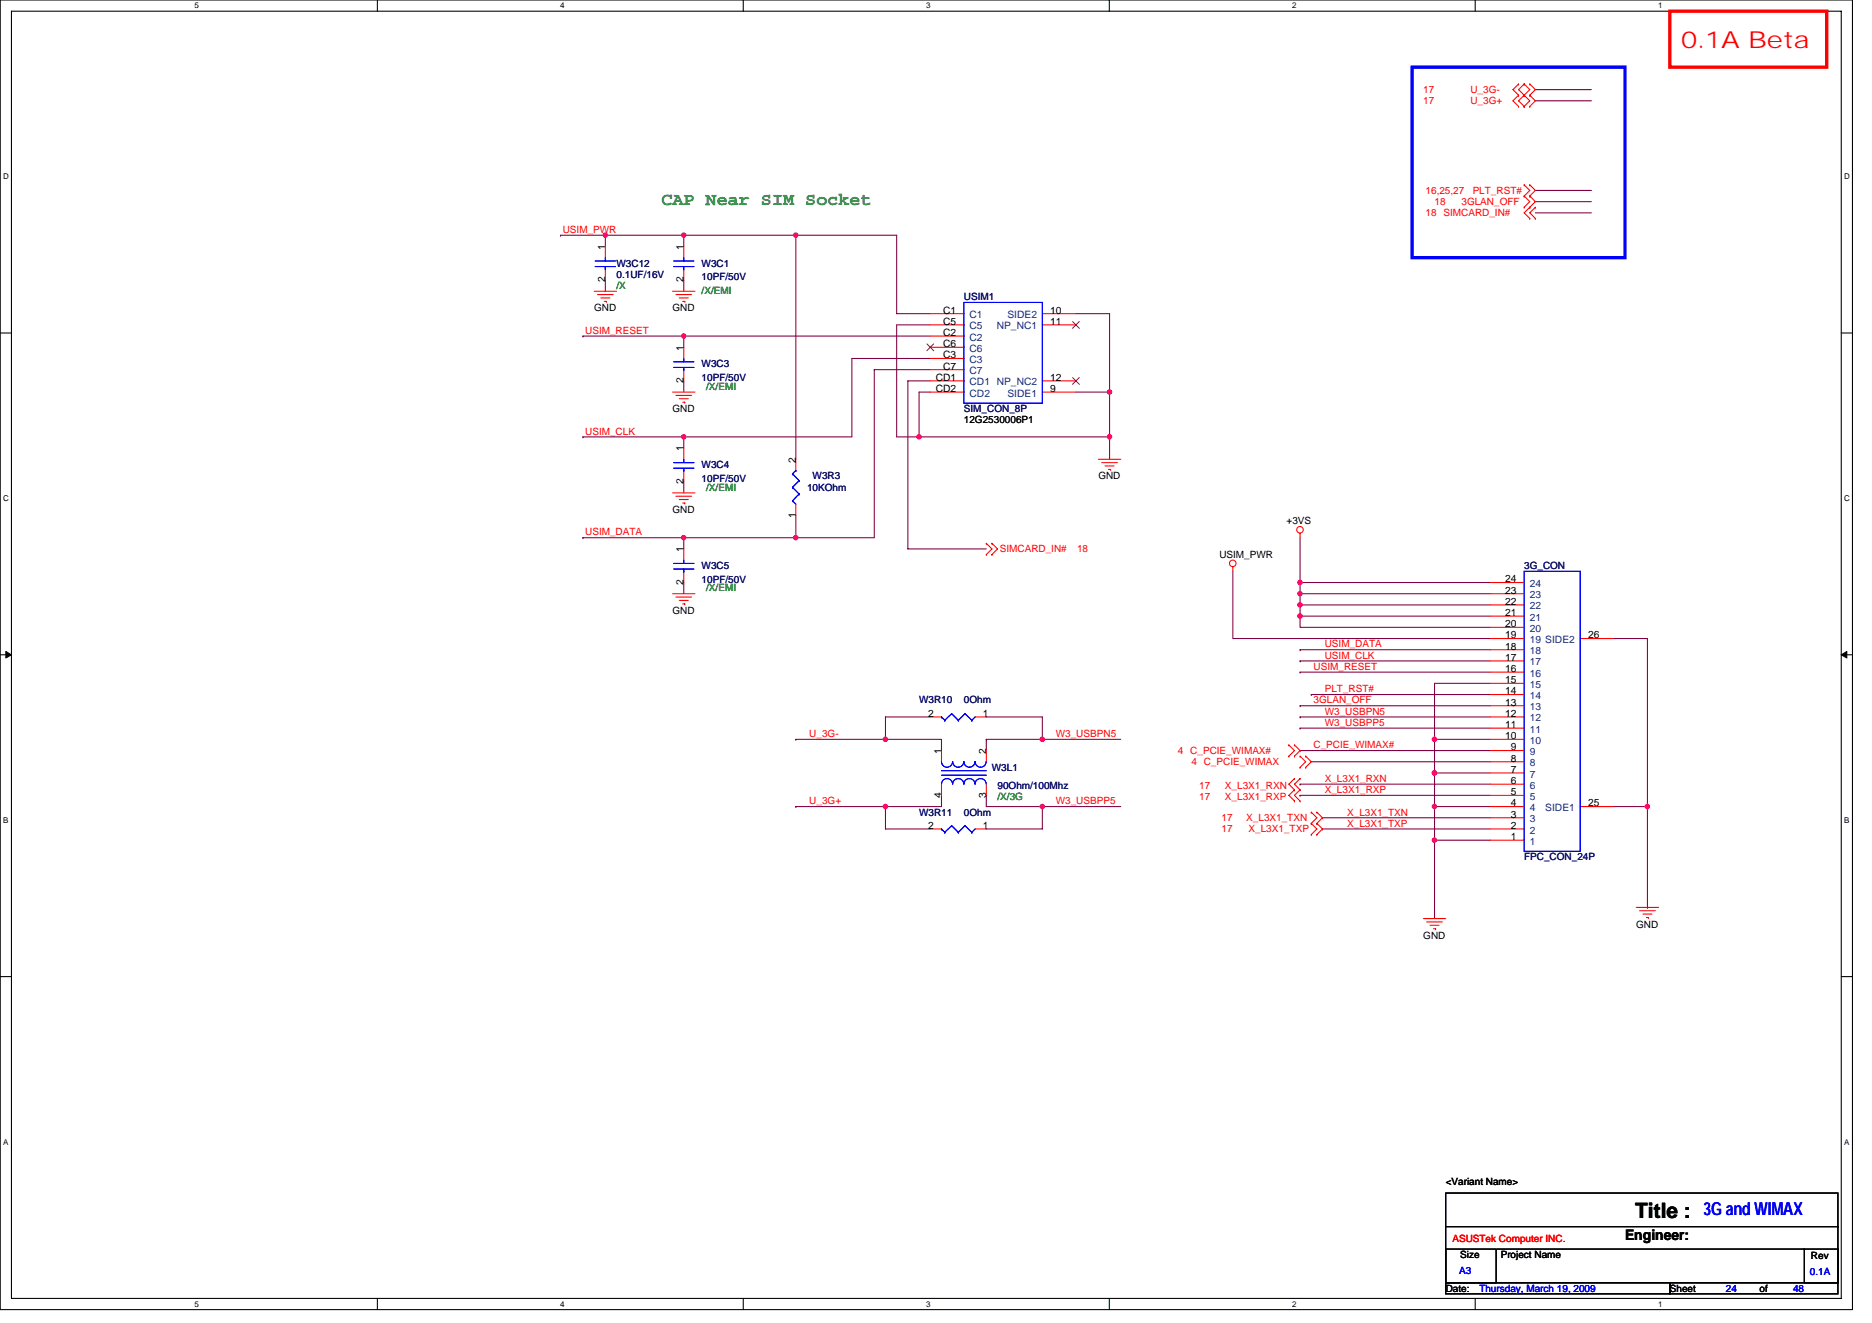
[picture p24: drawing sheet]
<svg xmlns="http://www.w3.org/2000/svg" width="297mm" height="210mm" viewBox="0 0 297 210" stroke-linecap="round" stroke-linejoin="round" font-family="sans-serif">
<defs><g id="words">
<text font-size="3.7" fill="#f00" x="266.7" y="7.7">0.1A Beta</text>
<text font-size="3.4" x="259.5" y="193.4">Title :</text>
<text font-size="2.8" fill="#008000" x="104.9" y="32.6">CAP Near SIM Socket</text>
<text font-size="2.8" fill="#00f" x="270.3" y="192.8">3G and WIMAX</text>
<text font-size="2.3" x="257.8" y="196.8">Engineer:</text>
<g font-size="1.6" fill="#f00">
<text x="225.8" y="14.8">17</text>
<text x="225.8" y="16.5">17</text>
<text x="233.3" y="14.8">U_3G-</text>
<text x="233.3" y="16.5">U_3G+</text>
<text x="226.2" y="30.8">16,25,27</text>
<text x="226.2" y="34.3">18 SIMCARD_IN#</text>
<text x="227.6" y="32.5">18</text>
<text x="231.9" y="32.5">3GLAN_OFF</text>
<text x="233.7" y="30.8">PLT_RST#</text>
<text x="89.3" y="37">USIM_PWR</text>
<text x="92.9" y="53">USIM_RESET</text>
<text x="92.9" y="69">USIM_CLK</text>
<text x="92.9" y="85">USIM_DATA</text>
<text x="158.6" y="87.7">SIMCARD_IN#</text>
<text x="170.9" y="87.7">18</text>
<text x="208.4" y="106.3">USIM_RESET</text>
<text x="210.2" y="102.8">USIM_DATA</text>
<text x="210.2" y="104.5">USIM_CLK</text>
<text x="208.4" y="111.7">3GLAN_OFF</text>
<text x="210.2" y="109.9">PLT_RST#</text>
<text x="210.2" y="113.4">W3_USBPN5</text>
<text x="128.4" y="117">U_3G-</text>
<text x="167.5" y="117">W3_USBPN5</text>
<text x="186.9" y="119.7">4 C_PCIE_WIMAX#</text>
<text x="208.4" y="118.8">C_PCIE_WIMAX#</text>
<text x="210.2" y="115.2">W3_USBPP5</text>
<text x="189" y="121.4">4 C_PCIE_WIMAX</text>
<text x="190.3" y="125.2">17</text>
<text x="194.4" y="125.2">X_L3X1_RXN</text>
<text x="210.2" y="124.1">X_L3X1_RXN</text>
<text x="210.2" y="125.9">X_L3X1_RXP</text>
<text x="128.4" y="127.7">U_3G+</text>
<text x="167.5" y="127.7">W3_USBPP5</text>
<text x="190.3" y="126.9">17</text>
<text x="193.8" y="130.3">17</text>
<text x="194.4" y="126.9">X_L3X1_RXP</text>
<text x="197.8" y="130.3">X_L3X1_TXN</text>
<text x="213.8" y="131.2">X_L3X1_TXP</text>
<text x="213.8" y="129.4">X_L3X1_TXN</text>
<text x="193.8" y="132.1">17</text>
<text x="198.1" y="132.1">X_L3X1_TXP</text>
<text x="230.5" y="197.2">ASUSTek Computer INC.</text>
</g>
<g font-size="1.6">
<text x="96" y="39.6" transform="rotate(-90 96 39.6)">1</text>
<text x="108.5" y="39.6" transform="rotate(-90 108.5 39.6)">1</text>
<text x="96" y="44.8" transform="rotate(-90 96 44.8)">2</text>
<text x="108.5" y="44.8" transform="rotate(-90 108.5 44.8)">2</text>
<text x="94.3" y="49.4">GND</text>
<text x="106.7" y="49.4">GND</text>
<text x="149.6" y="49.8">C1</text>
<text x="149.6" y="51.5">C5</text>
<text x="149.6" y="53.3">C2</text>
<text x="166.6" y="51.5">11</text>
<text x="166.6" y="49.8">10</text>
<text x="108.5" y="55.6" transform="rotate(-90 108.5 55.6)">1</text>
<text x="149.6" y="55.1">C6</text>
<text x="149.6" y="56.9">C3</text>
<text x="149.6" y="58.7">C7</text>
<text x="106.7" y="65.4">GND</text>
<text x="108.5" y="60.8" transform="rotate(-90 108.5 60.8)">2</text>
<text x="148.5" y="60.4">CD1</text>
<text x="148.5" y="62.2">CD2</text>
<text x="166.6" y="60.4">12</text>
<text x="166.6" y="62.2">9</text>
<text x="108.5" y="71.6" transform="rotate(-90 108.5 71.6)">1</text>
<text x="152.9" y="67.2">12G2530006P1</text>
<text x="108.5" y="76.8" transform="rotate(-90 108.5 76.8)">2</text>
<text x="126.3" y="73.4" transform="rotate(-90 126.3 73.4)">2</text>
<text x="174.3" y="76.1">GND</text>
<text x="106.7" y="81.4">GND</text>
<text x="126.3" y="82.2" transform="rotate(-90 126.3 82.2)">1</text>
<text x="204.1" y="83.2">+3VS</text>
<text x="108.5" y="87.7" transform="rotate(-90 108.5 87.7)">1</text>
<text x="193.5" y="88.5">USIM_PWR</text>
<text x="108.5" y="92.8" transform="rotate(-90 108.5 92.8)">2</text>
<text x="238.8" y="92.4">24</text>
<text x="238.8" y="94.2">23</text>
<text x="238.8" y="96">22</text>
<text x="106.7" y="97.4">GND</text>
<text x="238.8" y="97.8">21</text>
<text x="238.8" y="99.5">20</text>
<text x="238.8" y="101.3">19</text>
<text x="252" y="101.3">26</text>
<text x="238.8" y="103.1">18</text>
<text x="238.8" y="104.9">17</text>
<text x="238.8" y="106.7">16</text>
<text x="147.3" y="113.8">2</text>
<text x="156" y="113.8">1</text>
<text x="238.8" y="108.4">15</text>
<text x="238.8" y="110.2">14</text>
<text x="238.8" y="112">13</text>
<text x="238.8" y="113.8">12</text>
<text x="149.4" y="119.7" transform="rotate(-90 149.4 119.7)">1</text>
<text x="156.5" y="119.7" transform="rotate(-90 156.5 119.7)">2</text>
<text x="238.8" y="117.3">10</text>
<text x="238.8" y="115.5">11</text>
<text x="239.7" y="119.1">9</text>
<text x="239.7" y="120.9">8</text>
<text x="239.7" y="122.7">7</text>
<text x="239.7" y="124.4">6</text>
<text x="147.3" y="131.6">2</text>
<text x="149.4" y="126.6" transform="rotate(-90 149.4 126.6)">4</text>
<text x="156" y="131.6">1</text>
<text x="156.5" y="126.6" transform="rotate(-90 156.5 126.6)">3</text>
<text x="239.7" y="126.2">5</text>
<text x="239.7" y="128">4</text>
<text x="239.7" y="129.8">3</text>
<text x="239.7" y="131.6">2</text>
<text x="252" y="128">25</text>
<text x="239.7" y="133.3">1</text>
<text x="225.8" y="149">GND</text>
<text x="259.6" y="147.2">GND</text>
<text x="229.4" y="188.1">&lt;Variant Name&gt;</text>
<text x="231.7" y="199.7">Size</text>
<text x="238.1" y="199.7">Project Name</text>
<text x="287.4" y="199.8">Rev</text>
<text x="229.4" y="205">Date:</text>
<text x="265" y="205">Sheet</text>
<text x="279.2" y="205">of</text>
</g>
<g font-size="1.6" fill="#000080">
<text x="97.8" y="42.3">W3C12</text>
<text x="97.8" y="44.1">0.1UF/16V</text>
<text x="111.3" y="42.3">W3C1</text>
<text x="111.3" y="44.5">10PF/50V</text>
<text x="152.9" y="47.6">USIM1</text>
<text x="111.3" y="58.3">W3C3</text>
<text x="111.3" y="60.5">10PF/50V</text>
<text x="152.9" y="65.4">SIM_CON_8P</text>
<text x="111.3" y="74.3">W3C4</text>
<text x="111.3" y="76.5">10PF/50V</text>
<text x="128.1" y="77.9">10KOhm</text>
<text x="128.9" y="76.1">W3R3</text>
<text x="111.3" y="90.3">W3C5</text>
<text x="111.3" y="92.5">10PF/50V</text>
<text x="241.8" y="90.3">3G_CON</text>
<text x="145.8" y="111.7">W3R10</text>
<text x="152.9" y="111.7">0Ohm</text>
<text x="157.4" y="122.3">W3L1</text>
<text x="158.3" y="125.2">90Ohm/100Mhz</text>
<text x="145.8" y="129.4">W3R11</text>
<text x="152.9" y="129.4">0Ohm</text>
<text x="241.8" y="136.5">FPC_CON_24P</text>
</g>
<g font-size="1.6" fill="#008000">
<text x="97.8" y="45.9">/X</text>
<text x="111.3" y="46.6">/X/EMI</text>
<text x="112.1" y="61.9">/X/EMI</text>
<text x="112.1" y="77.9">/X/EMI</text>
<text x="112.1" y="93.9">/X/EMI</text>
<text x="158.3" y="126.9">/X/3G</text>
</g>
<g font-size="1.6" fill="#004080">
<text x="153.8" y="50.5">C1</text>
<text x="153.8" y="52.3">C5</text>
<text x="158.2" y="52.3">NP_NC1</text>
<text x="159.8" y="50.5">SIDE2</text>
<text x="153.8" y="54.1">C2</text>
<text x="153.8" y="55.8">C6</text>
<text x="153.8" y="57.6">C3</text>
<text x="153.8" y="59.4">C7</text>
<text x="153.8" y="61.2">CD1 NP_NC2</text>
<text x="153.8" y="62.9">CD2</text>
<text x="159.8" y="62.9">SIDE1</text>
<text x="242.7" y="93.2">24</text>
<text x="242.7" y="95">23</text>
<text x="242.7" y="96.7">22</text>
<text x="242.7" y="98.5">21</text>
<text x="242.7" y="100.3">20</text>
<text x="242.7" y="102.1">19 SIDE2</text>
<text x="242.7" y="103.8">18</text>
<text x="242.7" y="105.6">17</text>
<text x="242.7" y="107.4">16</text>
<text x="242.7" y="109.2">15</text>
<text x="242.7" y="111">14</text>
<text x="242.7" y="112.7">13</text>
<text x="242.7" y="114.5">12</text>
<text x="242.7" y="118.1">10</text>
<text x="242.7" y="116.3">11</text>
<text x="242.7" y="119.8">9</text>
<text x="242.7" y="121.6">8</text>
<text x="242.7" y="123.4">7</text>
<text x="242.7" y="125.2">6</text>
<text x="242.7" y="127">5</text>
<text x="242.7" y="128.7">4</text>
<text x="242.7" y="130.5">3</text>
<text x="245.2" y="128.7">SIDE1</text>
<text x="242.7" y="132.3">2</text>
<text x="242.7" y="134.1">1</text>
</g>
<g font-size="1.6" fill="#00f">
<text x="231.5" y="202.2">A3</text>
<text x="287.2" y="202.3">0.1A</text>
<text x="234.7" y="205">Thursday, March 19, 2009</text>
<text x="273.9" y="205">24</text>
<text x="284.5" y="205">48</text>
</g>
<g font-size="1.3">
<text x="30.8" y="1.3">5</text>
<text x="88.9" y="1.3">4</text>
<text x="147" y="1.3">3</text>
<text x="205" y="1.3">2</text>
<text x="263.1" y="1.3">1</text>
<text x=".5" y="28.4">D</text>
<text x="292.6" y="28.4">D</text>
<text x=".5" y="79.5">C</text>
<text x="292.6" y="79.5">C</text>
<text x=".5" y="130.6">B</text>
<text x="292.6" y="130.6">B</text>
<text x=".5" y="181.7">A</text>
<text x="292.6" y="181.7">A</text>
<text x="30.8" y="207.4">5</text>
<text x="88.9" y="207.4">4</text>
<text x="147" y="207.4">3</text>
<text x="205" y="207.4">2</text>
<text x="263.1" y="207.4">1</text>
</g>
</g></defs>
<path d="M0 0h293.9v207.9h-293.9zM1.8 1.8h290.4v204.3h-290.4z" fill="none" stroke="#000" stroke-width=".17"/>
<g fill="#fff">
<path d="M30.8 .2h.7v1.4h-.7z"/>
<path d="M30.8 206.3h.7v1.4h-.7z"/>
</g>
<path d="M59.9 0v1.8M59.9 206.1v1.8" fill="none" stroke="#000" stroke-width=".17"/>
<g fill="#fff">
<path d="M88.9 .2h.7v1.4h-.7z"/>
<path d="M88.9 206.3h.7v1.4h-.7z"/>
</g>
<path d="M117.9 0v1.8M117.9 206.1v1.8" fill="none" stroke="#000" stroke-width=".17"/>
<g fill="#fff">
<path d="M147 .2h.7v1.4h-.7z"/>
<path d="M147 206.3h.7v1.4h-.7z"/>
</g>
<path d="M176 0v1.8M176 206.1v1.8" fill="none" stroke="#000" stroke-width=".17"/>
<g fill="#fff">
<path d="M205 .2h.7v1.4h-.7z"/>
<path d="M205 206.3h.7v1.4h-.7z"/>
</g>
<path d="M234.1 0v1.8M234.1 206.1v1.8" fill="none" stroke="#000" stroke-width=".17"/>
<g fill="#fff">
<path d="M263.1 .2h.7v1.4h-.7z"/>
<path d="M263.1 206.3h.7v1.4h-.7z"/>
<path d="M.5 27.3h.9v1.4h-.9z"/>
<path d="M292.6 27.3h.9v1.4h-.9z"/>
<path d="M.5 78.4h.9v1.4h-.9z"/>
<path d="M292.6 78.4h.9v1.4h-.9z"/>
</g>
<path d="M0 52.9h1.8M292.2 52.9h1.7" fill="none" stroke="#000" stroke-width=".17"/>
<g fill="#fff">
<path d="M.5 129.5h.8v1.4h-.8z"/>
<path d="M292.6 129.5h.9v1.4h-.9z"/>
</g>
<path d="M0 103.9h1.8M292.2 103.9h1.7" fill="none" stroke="#000" stroke-width=".17"/>
<path d="M.9 103.4l.9 .5-.9 .5zM292.2 103.9l.8-.5v1z" fill="#000" stroke="#000" stroke-width=".16"/>
<g fill="#fff">
<path d="M.5 180.5h.8v1.4h-.8z"/>
<path d="M292.6 180.5h.9v1.4h-.9z"/>
</g>
<path d="M0 155h1.8M292.2 155h1.7M229.4 189.4h62.2v14.2h-62.2zM229.4 198.2h8v5.4h-8zM229.4 194.7h62.2M237.6 198.2h48.7M286.3 198.2h5.3v5.4h-5.3zM286.3 198.2h.1M291.6 194.7h.1M229.4 203.6h35.6v1.8h-35.6zM265 203.6h26.6v1.8h-26.6z" fill="none" stroke="#000" stroke-width=".17"/>
<g fill="none" stroke="#800040" stroke-width=".17">
<path d="M243.6 14.2h8.9M243.6 16h8.9M88.9 37.3h7.2v1.8M88.9 37.3h.1M96.1 37.3h.1M96.1 37.3h46.2v12.5h5.3M108.5 37.3h.1M108.5 37.3v1.8M126.3 37.3h.1M126.3 37.3v35.6M243.6 30.2h8.9M243.6 32h8.9"/>
<path d="M243.6 33.8h8.9M92.5 53.3h.1M92.5 53.3h55.1M96.1 44.4v1.8M108.5 53.3h.1M108.5 53.3v1.8M108.5 44.4v1.8M147.6 56.9h-12.4v12.4h-42.7M147.6 58.7h-8.9v26.6h-46.2M147.6 51.6h-5.3v17.7h3.5M170.7 49.8h5.4v12.4M92.5 69.3h.1"/>
<path d="M108.5 69.3h.1M108.5 69.3v1.8M108.5 60.5v1.7M108.5 76.5v1.7M145.8 69.3h.1M145.8 69.3h30.3M147.6 62.2h-1.8v7.1M147.6 60.5h-3.5v26.6h12.4M170.7 62.2h5.4M176.1 69.3v3.6M176.1 62.2h.1M176.1 62.2v7.1"/>
<path d="M92.5 85.3h.1M108.5 85.3h.1M108.5 92.5v1.7M108.5 85.3v1.8M126.3 85.3h.1M126.3 81.8v3.5M195.6 90.7v10.6h40.9M206.3 94.2h.1M206.3 92.5h.1M206.3 94.2v1.8M206.3 85.3v7.2M206.3 92.5h30.2"/>
<path d="M206.3 96h.1M206.3 97.8h.1M206.3 96v1.8M206.3 97.8v1.8h30.2M206.3 94.2h30.2M206.3 92.5v1.7M206.3 96h30.2M206.3 97.8h30.2M126.3 117.3h.1M126.3 117.3h14.2M140.5 117.3h8.9v1.8M140.5 117.3h.1"/>
<path d="M147.6 113.8h-7.1v3.5M156.5 113.8h8.9v3.5M156.5 117.3v1.8M156.5 117.3h.1M156.5 117.3h21.3M165.4 117.3h.1M206.3 115.6h.1M206.3 112h.1M206.3 103.1h.1M206.3 104.9h.1M206.3 106.7h.1M206.3 113.8h.1"/>
<path d="M206.3 119.1h.1M206.3 115.6h30.2M206.3 112h30.2M206.3 103.1h30.2M206.3 104.9h30.2M206.3 106.7h30.2M206.3 113.8h30.2M206.3 119.1h30.2M208.1 110.2h.1M208.1 110.2h28.4M227.6 117.3h.1M227.6 117.3v5.4"/>
<path d="M236.5 108.5h-8.9v8.8h8.9M256.1 101.3h5.3v26.7h-5.3M126.3 128h.1M140.5 128h.1M140.5 128v3.6h7.1M149.4 126.2v1.8h-23.1M156.5 126.2v1.8h8.9M165.4 128h.1M165.4 128v3.6h-8.9M165.4 128h12.4M206.3 124.5h.1M206.3 126.2h.1"/>
<path d="M206.3 124.5h30.2M206.3 126.2h30.2M208.1 120.9h28.4M209.8 131.6h.1M209.8 129.8h.1M209.8 131.6h26.7M209.8 129.8h26.7M227.6 133.3v12.5M227.6 133.3h8.9M227.6 122.7h8.9M227.6 128h.1M227.6 122.7v5.3h8.9"/>
<path d="M227.6 122.7h.1M227.6 128v5.3M261.4 128v16M261.4 144h.1"/>
</g>
<g fill="#f0f" stroke="#f0f" stroke-width=".17">
<circle cx="108.5" cy="37.3" r=".35"/>
<circle cx="108.5" cy="85.3" r=".35"/>
<circle cx="108.5" cy="53.3" r=".35"/>
<circle cx="108.5" cy="69.3" r=".35"/>
<circle cx="126.3" cy="37.3" r=".35"/>
<circle cx="96" cy="37.3" r=".35"/>
<circle cx="126.3" cy="85.3" r=".35"/>
<circle cx="176" cy="69.3" r=".35"/>
<circle cx="145.8" cy="69.3" r=".35"/>
<circle cx="176" cy="62.2" r=".35"/>
<circle cx="227.6" cy="122.7" r=".35"/>
<circle cx="227.6" cy="117.3" r=".35"/>
<circle cx="206.3" cy="94.2" r=".35"/>
<circle cx="206.3" cy="92.4" r=".35"/>
<circle cx="261.4" cy="128" r=".35"/>
<circle cx="206.3" cy="96" r=".35"/>
<circle cx="227.6" cy="133.3" r=".35"/>
<circle cx="227.6" cy="128" r=".35"/>
<circle cx="206.3" cy="97.8" r=".35"/>
<circle cx="165.4" cy="128" r=".35"/>
<circle cx="140.5" cy="117.3" r=".35"/>
<circle cx="140.5" cy="128" r=".35"/>
<circle cx="165.4" cy="117.3" r=".35"/>
</g>
<g fill="none" stroke="#f00" stroke-width=".17">
<path d="M241 13.3h.1M241 15.1h.1M241 16.9h.1M241 13.3l-.9 .9 .9 .9M241 15.1l-.9 .9 .9 .9M241.8 13.3h.1M241.8 15.1h.1M241.8 16.9h.1M241.8 13.3l.9 .9-1.7 1.8 .8 .9M241.8 13.3l-.8 .9 1.7 1.8-.9 .9M242.7 15.1h.1M242.7 13.3h.1"/>
<path d="M242.7 16.9h.1M242.7 13.3l.9 .9-.9 .9M242.7 15.1l.9 .9-.9 .9M96.1 39.1v1.8M108.5 39.1v1.8M241.8 31.1h.1M241.8 29.3h.1M241.8 32.9h.1M241.8 29.3l.9 .9-.9 .9M241.8 31.1l.9 .9-.9 .9M242.7 29.3h.1M242.7 31.1h.1"/>
<path d="M242.7 32.9h.1M242.7 34.7h.1M242.7 29.3l.9 .9-.9 .9M242.7 31.1l.9 .9-1.8 1.8 .9 .9M243.6 32.9h.1M243.6 34.7h.1M243.6 32.9l-.9 .9 .9 .9M94.3 46.2h3.5M94.8 46.8h2.5M95.3 47.3h1.5M95.9 47.8h.3M96.1 42.7v1.7"/>
<path d="M96.2 47.8h.1M106.7 46.2h3.6M107.2 46.8h2.5M107.8 47.3h1.4M108.3 47.8h.4M108.5 42.7v1.7M108.5 55.1v1.8M108.5 58.7v1.8M108.7 47.8h.1M147.6 49.8h5.3M147.6 51.6h5.3M147.6 53.3h5.3"/>
<path d="M147.6 55.1h5.3M147.6 56.9h5.3M147.6 58.7h5.3M165.4 49.8h5.3M165.4 51.6h5.3M106.7 78.2h3.6M106.7 62.2h3.6M107.2 78.8h2.5M107.2 62.8h2.5M107.8 79.3h1.4M107.8 63.3h1.4M108.3 79.8h.4"/>
<path d="M108.3 63.8h.4M108.5 71.1v1.8M108.5 74.7v1.8M108.7 79.8h.1M108.7 63.8h.1M126.3 72.9v1.8M147.6 60.5h5.3M147.6 62.2h5.3M165.4 60.5h5.3M165.4 62.2h5.3M174.3 72.9h3.5M174.8 73.4h2.5"/>
<path d="M175.3 74h1.5M175.9 74.5h.3M176.2 74.5h.1M106.7 94.2h3.6M107.2 94.8h2.5M107.8 95.3h1.4M108.3 95.8h.4M108.5 87.1v1.8M108.5 90.7v1.8M108.7 95.8h.1M126.3 80v1.8M156.5 86.2h.1"/>
<path d="M156.5 88h.1M156.5 86.2l.9 .9-.9 .9M157.4 86.2h.1M157.4 88h.1M157.4 86.2l.9 .9-.9 .9M195.6 90v.7M206.3 84.6v.7M236.5 92.5h5.3M236.5 94.2h5.3M236.5 96h5.3M236.5 97.8h5.3M236.5 99.6h5.3"/>
<path d="M147.6 113.8h1.8M149.4 119.1v1.8M154.7 113.8h1.8M156.5 119.1v1.8M204.5 118.2h.1M204.5 118.2l.9 .9-.9 .9M205.4 118.2h.1M205.4 118.2l.9 .9-.9 .9M236.5 101.3h5.3M236.5 103.1h5.3M236.5 104.9h5.3M236.5 106.7h5.3"/>
<path d="M236.5 108.5h5.3M236.5 110.2h5.3M236.5 112h5.3M236.5 113.8h5.3M236.5 117.3h5.3M236.5 115.6h5.3M236.5 119.1h5.3M250.7 101.3h5.4M147.6 131.6h1.8M149.4 124.5v1.7M154.7 131.6h1.8M156.5 124.5v1.7"/>
<path d="M204.5 120h.1M205.4 120h.1M205.4 125.3h.1M205.4 127.1h.1M205.4 123.6h.1M205.4 123.6l-.9 .9 .9 .8M205.4 125.3l-.9 .9 .9 .9M206.3 121.8h.1M206.3 120h.1M206.3 125.3h.1M206.3 127.1h.1M206.3 123.6h.1"/>
<path d="M206.3 120l.9 .9-.9 .9M206.3 125.3l-.9 .9 .9 .9M206.3 123.6l-.9 .9 .9 .8M207.2 120h.1M207.2 121.8h.1M207.2 120l.9 .9-.9 .9M208.1 128.9h.1M208.1 130.7h.1M208.1 132.5h.1M208.1 128.9l.9 .9-.9 .9M208.1 130.7l.9 .9-.9 .9M209 130.7h.1"/>
<path d="M209 128.9h.1M209 132.5h.1M209 128.9l.8 .9-.8 .9M209 130.7l.8 .9-.8 .9M236.5 120.9h5.3M236.5 122.7h5.3M236.5 124.5h5.3M236.5 126.2h5.3M236.5 128h5.3M236.5 129.8h5.3M236.5 131.6h5.3M236.5 133.3h5.3"/>
<path d="M250.7 128h5.4M225.8 145.8h3.6M226.4 146.3h2.5M226.9 146.9h1.4M227.5 147.4h.3M227.8 147.4h.1M259.6 144h3.6M260.2 144.5h2.5M260.7 145.1h1.4M261.2 145.6h.4M261.6 145.6h.1"/>
<circle cx="195.6" cy="89.4" r=".52"/>
<circle cx="206.3" cy="84.1" r=".52"/>
</g>
<path d="M224.1 10.7h33.7v30.2h-33.7z" fill="none" stroke="#00f" stroke-width=".53"/>
<path d="M265 1.8h24.9v8.9h-24.9z" fill="none" stroke="#f00" stroke-width=".53"/>
<g fill="none" stroke="#00f" stroke-width=".17">
<path d="M94.4 41.4h3.3M94.4 42.3h3.3M96.1 40.9v.5M96.1 42.7h.1M96.1 42.3v.4M106.9 41.4h3.2M106.9 42.3h3.2M106.9 57.4h3.2M106.9 58.3h3.2M108.5 40.9v.5M108.5 42.7h.1M108.5 56.9v.5"/>
<path d="M108.5 58.7h.1M108.5 42.3v.4M108.5 58.3v.4M152.9 48h12.5v16h-12.5zM106.9 73.4h3.2M106.9 74.3h3.2M108.5 72.9v.5M108.5 74.7h.1M108.5 74.3v.4M125.7 75.2h.1M125.7 79.5h.1M125.7 77.3h.1"/>
<path d="M125.7 75.2l1.1 1.1M125.7 79.5l.6 .5M125.7 77.3l1.1 1.1M126.3 74.7h.1M126.3 74.7l-.6 .5M126.8 76.3h.1M126.8 78.4h.1M126.8 76.3l-1.1 1M126.8 78.4l-1.1 1.1M106.9 89.4h3.2M106.9 90.3h3.2M108.5 88.9v.5"/>
<path d="M108.5 90.7h.1M108.5 90.3v.4M241.8 90.7h8.9v44.4h-8.9zM149.4 113.8h.1M149.4 113.8l.5 .5M149.9 114.3h.1M151 113.3h.1M151 113.3l1.1 1M151 113.3l-1.1 1M152.1 114.3h.1M153.1 113.3h.1M153.1 113.3l1.1 1"/>
<path d="M153.1 113.3l-1 1M154.2 114.3h.1M154.7 113.8l-.5 .5M149.4 122.3h7.1M149.4 123h7.1M149.4 120.9a.88 .88 0 0 0 .9 .9 .88 .88 0 0 0 .8-.9M149.4 124.4a.88 .88 0 0 1 .9-.8 .88 .88 0 0 1 .8 .8M149.4 131.6h.1M149.4 131.6l.5 .5M149.9 132.1h.1M151 131h.1M151 131l1.1 1.1"/>
<path d="M151 131l-1.1 1.1M151.2 120.9a.88 .88 0 0 0 .8 .9 .88 .88 0 0 0 .9-.9M151.2 124.4a.88 .88 0 0 1 .8-.8 .88 .88 0 0 1 .9 .8M152.1 132.1h.1M152.9 120.9a.88 .88 0 0 0 .9 .9 .88 .88 0 0 0 .9-.9 .89 .89 0 0 0 .9 .9 .89 .89 0 0 0 .9-.9M152.9 124.4a.88 .88 0 0 1 .9-.8 .88 .88 0 0 1 .9 .8 .89 .89 0 0 1 .9-.8 .89 .89 0 0 1 .9 .8M153.1 131h.1M153.1 131l1.1 1.1M153.1 131l-1 1.1M154.2 132.1h.1M154.7 131.6l-.5 .5"/>
</g>
<path d="M147.1 54.6l1.1 1.1M148.1 54.6l-1 1.1M170.2 51l1.1 1.1M170.2 59.9l1.1 1.1M171.3 51l-1.1 1.1M171.3 59.9l-1.1 1.1" fill="none" stroke="#804000" stroke-width=".16"/>
<use href="#words"/>
</svg>
